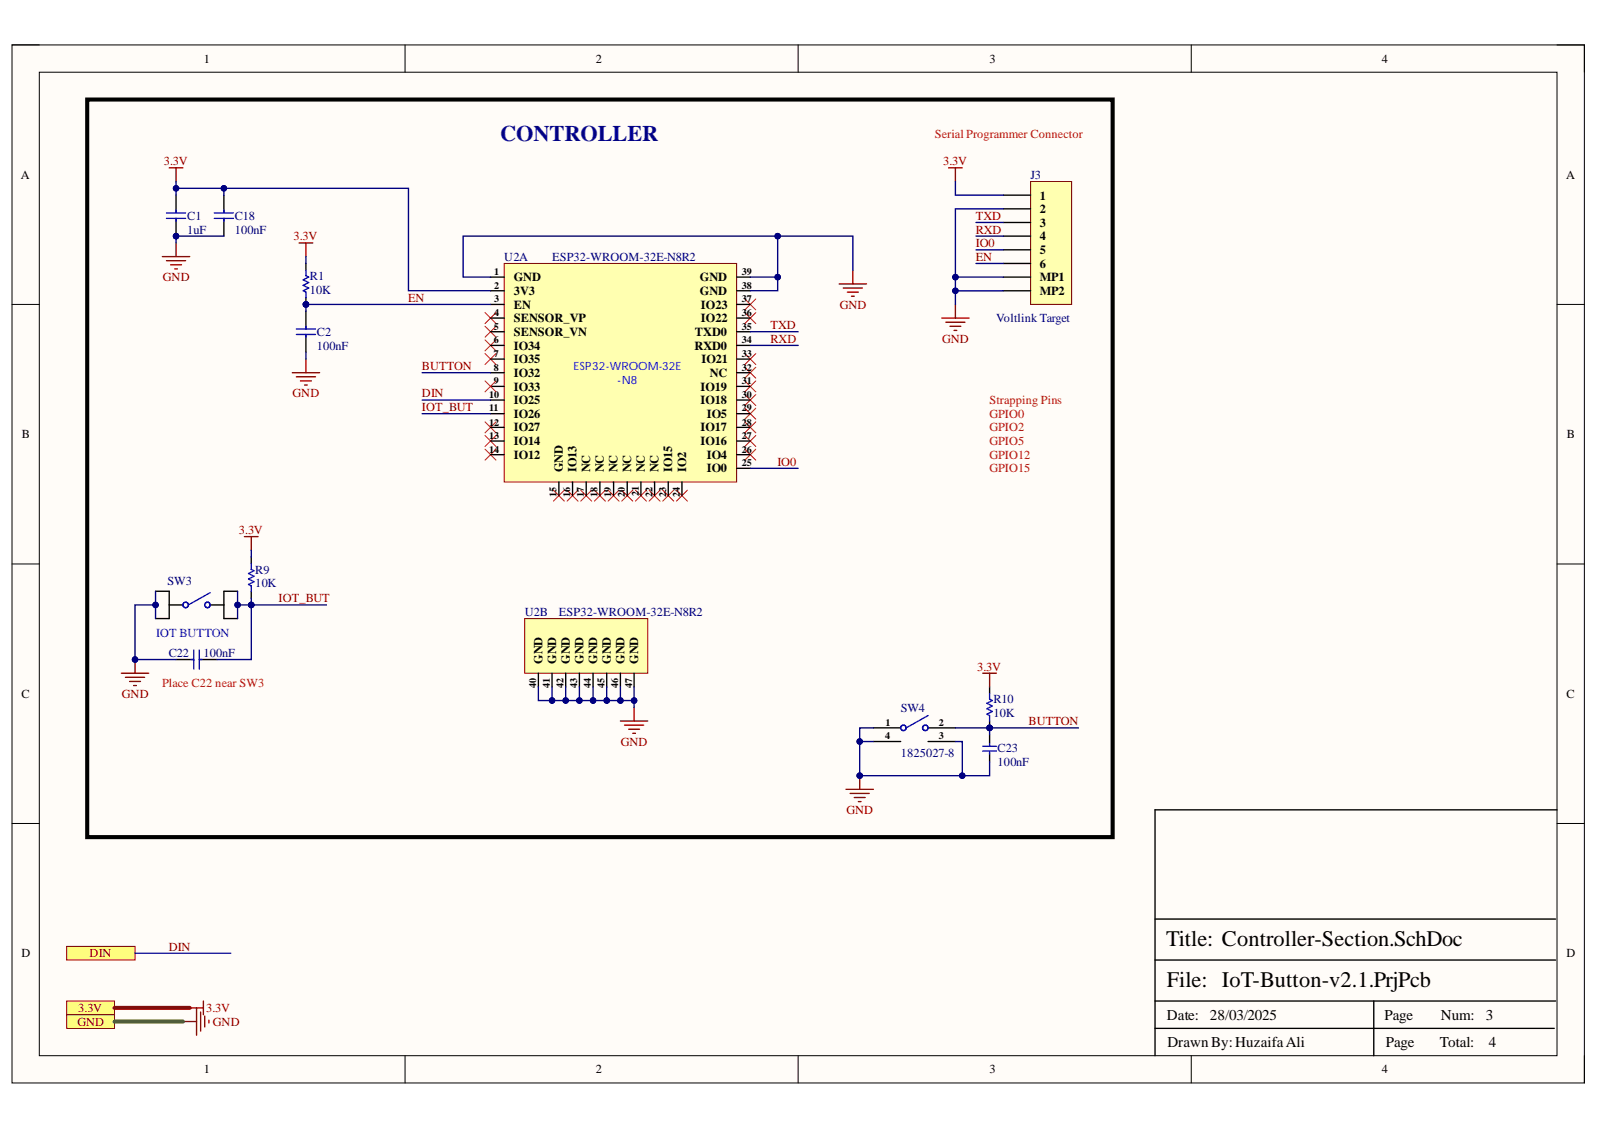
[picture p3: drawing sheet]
<svg xmlns="http://www.w3.org/2000/svg" width="297mm" height="210mm" viewBox="0 0 297 210" stroke-linecap="round" stroke-linejoin="round" font-family="sans-serif">
<defs><g id="words">
<text font-size="4.1" fill="#0b0b8e" x="93" y="26.3">CONTROLLER</text>
<g font-size="4.1">
<text x="216.7" y="175.8">Title: Controller-Section.SchDoc</text>
<text x="216.9" y="183.4">File: IoT-Button-v2.1.PrjPcb</text>
</g>
<g font-size="2.8">
<text x="216.9" y="189.6">Date:</text>
<text x="224.9" y="189.6">28/03/2025</text>
<text x="257.3" y="189.6">Page</text>
<text x="267.8" y="189.6">Num:</text>
<text x="276.2" y="189.6">3</text>
<text x="217" y="194.7">DrawnBy:HuzaifaAli</text>
<text x="257.6" y="194.7">Page</text>
<text x="267.7" y="194.7">Total:</text>
<text x="276.7" y="194.7">4</text>
</g>
<g font-size="2.3">
<text x="37.9" y="11.7">1</text>
<text x="110.7" y="11.7">2</text>
<text x="183.9" y="11.7">3</text>
<text x="256.8" y="11.7">4</text>
<text x="3.9" y="33.3">A</text>
<text x="291.1" y="33.3">A</text>
<text x="193.3" y="37.1">1</text>
<text x="193.3" y="39.6">2</text>
<text x="193.3" y="42.2">3</text>
<text x="193.3" y="44.7">4</text>
<text x="193.3" y="47.2">5</text>
<text x="95.5" y="52.3">GND</text>
<text x="130.1" y="52.3">GND</text>
<text x="193.3" y="49.8">6</text>
<text x="193.3" y="52.3">MP1</text>
<text x="95.5" y="54.9">3V3</text>
<text x="95.5" y="57.4">EN</text>
<text x="95.5" y="59.9">SENSOR_VP</text>
<text x="130.1" y="54.9">GND</text>
<text x="130.3" y="59.9">IO22</text>
<text x="130.3" y="57.4">IO23</text>
<text x="193.3" y="54.9">MP2</text>
<text x="95.5" y="62.5">SENSOR_VN</text>
<text x="95.5" y="65">IO34</text>
<text x="129.1" y="65">RXD0</text>
<text x="129.2" y="62.5">TXD0</text>
<text x="95.5" y="67.5">IO35</text>
<text x="95.5" y="70.1">IO32</text>
<text x="130.4" y="67.5">IO21</text>
<text x="132" y="70.1">NC</text>
<text x="95.5" y="72.6">IO33</text>
<text x="95.5" y="75.1">IO25</text>
<text x="95.5" y="77.7">IO26</text>
<text x="130.2" y="75.1">IO18</text>
<text x="130.2" y="72.6">IO19</text>
<text x="131.4" y="77.7">IO5</text>
<text x="4.1" y="81.5">B</text>
<text x="95.5" y="80.2">IO27</text>
<text x="95.5" y="82.8">IO14</text>
<text x="130.2" y="82.8">IO16</text>
<text x="130.2" y="80.2">IO17</text>
<text x="291.3" y="81.5">B</text>
<text x="95.5" y="85.3">IO12</text>
<text x="104.6" y="87.8" transform="rotate(-90 104.6 87.8)">GND</text>
<text x="107.2" y="87.8" transform="rotate(-90 107.2 87.8)">IO13</text>
<text x="109.7" y="87.8" transform="rotate(-90 109.7 87.8)">NC</text>
<text x="112.3" y="87.8" transform="rotate(-90 112.3 87.8)">NC</text>
<text x="114.8" y="87.8" transform="rotate(-90 114.8 87.8)">NC</text>
<text x="117.3" y="87.8" transform="rotate(-90 117.3 87.8)">NC</text>
<text x="119.9" y="87.8" transform="rotate(-90 119.9 87.8)">NC</text>
<text x="122.4" y="87.8" transform="rotate(-90 122.4 87.8)">NC</text>
<text x="125" y="87.8" transform="rotate(-90 125 87.8)">IO15</text>
<text x="127.6" y="87.8" transform="rotate(-90 127.6 87.8)">IO2</text>
<text x="131.4" y="87.8">IO0</text>
<text x="131.4" y="85.3">IO4</text>
<text x="100.8" y="123.4" transform="rotate(-90 100.8 123.4)">GND</text>
<text x="103.4" y="123.4" transform="rotate(-90 103.4 123.4)">GND</text>
<text x="105.9" y="123.4" transform="rotate(-90 105.9 123.4)">GND</text>
<text x="108.5" y="123.4" transform="rotate(-90 108.5 123.4)">GND</text>
<text x="111" y="123.4" transform="rotate(-90 111 123.4)">GND</text>
<text x="113.5" y="123.4" transform="rotate(-90 113.5 123.4)">GND</text>
<text x="116.1" y="123.4" transform="rotate(-90 116.1 123.4)">GND</text>
<text x="118.6" y="123.4" transform="rotate(-90 118.6 123.4)">GND</text>
<text x="4" y="129.7">C</text>
<text x="291.2" y="129.7">C</text>
<text x="4" y="178">D</text>
<text x="291.2" y="178">D</text>
<text x="37.9" y="199.6">1</text>
<text x="110.7" y="199.6">2</text>
<text x="183.9" y="199.6">3</text>
<text x="256.8" y="199.6">4</text>
</g>
<g font-size="2.3" fill="#f00">
<text x="173.8" y="25.6">Serial Programmer Connector</text>
<text x="183.9" y="75.1">Strapping Pins</text>
<text x="183.9" y="77.7">GPIO0</text>
<text x="183.9" y="80.2">GPIO2</text>
<text x="183.9" y="82.8">GPIO5</text>
<text x="183.9" y="85.3">GPIO12</text>
<text x="183.9" y="87.8">GPIO15</text>
<text x="30.1" y="127.7">Place C22 near SW3</text>
</g>
<g font-size="2.3" fill="#800000">
<text x="30.5" y="30.8">3.3V</text>
<text x="175.3" y="30.8">3.3V</text>
<text x="181.4" y="40.9">TXD</text>
<text x="54.6" y="44.7">3.3V</text>
<text x="181.4" y="43.4">RXD</text>
<text x="181.4" y="46">IO0</text>
<text x="30.3" y="52.3">GND</text>
<text x="181.4" y="48.5">EN</text>
<text x="75.9" y="56.1">EN</text>
<text x="156.1" y="57.4">GND</text>
<text x="143.2" y="61.2">TXD</text>
<text x="143.2" y="63.7">RXD</text>
<text x="175.1" y="63.7">GND</text>
<text x="78.4" y="68.8">BUTTON</text>
<text x="54.4" y="73.9">GND</text>
<text x="78.4" y="73.9">DIN</text>
<text x="78.4" y="76.4">IOT_BUT</text>
<text x="144.5" y="86.6">IO0</text>
<text x="44.4" y="99.3">3.3V</text>
<text x="51.8" y="112">IOT_BUT</text>
<text x="181.6" y="124.7">3.3V</text>
<text x="22.7" y="129.7">GND</text>
<text x="191.2" y="134.8">BUTTON</text>
<text x="115.4" y="138.6">GND</text>
<text x="157.4" y="151.4">GND</text>
<text x="16.7" y="178">DIN</text>
<text x="31.4" y="176.7">DIN</text>
<text x="14.4" y="190.7">GND</text>
<text x="14.6" y="188.2">3.3V</text>
<text x="38.3" y="188.2">3.3V</text>
<text x="39.6" y="190.7">GND</text>
</g>
<g font-size="2.3" fill="#000080">
<text x="191.5" y="33.3">J3</text>
<text x="34.8" y="40.9">C1</text>
<text x="43.7" y="40.9">C18</text>
<text x="34.8" y="43.4">1uF</text>
<text x="43.7" y="43.4">100nF</text>
<text x="57.6" y="52.1">R1</text>
<text x="93.7" y="48.5">U2A</text>
<text x="102.6" y="48.5">ESP32-WROOM-32E-N8R2</text>
<text x="57.6" y="54.6">10K</text>
<text x="185.2" y="59.9">Voltlink Target</text>
<text x="58.9" y="62.5">C2</text>
<text x="58.9" y="65">100nF</text>
<text x="47.5" y="106.7">R9</text>
<text x="31.1" y="108.7">SW3</text>
<text x="47.5" y="109.2">10K</text>
<text x="97.5" y="114.5">U2B</text>
<text x="103.9" y="114.5">ESP32-WROOM-32E-N8R2</text>
<text x="31.4" y="122.1">C22</text>
<text x="37.8" y="122.1">100nF</text>
<text x="184.7" y="130.8">R10</text>
<text x="167.4" y="132.3">SW4</text>
<text x="184.7" y="133.3">10K</text>
<text x="167.4" y="140.7">1825027-8</text>
<text x="185.4" y="139.9">C23</text>
<text x="185.4" y="142.4">100nF</text>
</g>
<text font-size="2.3" fill="#00f" x="29" y="118.3">IOT BUTTON</text>
<g font-size="2.1" fill="#00f">
<text x="106.6" y="68.8">ESP32-WROOM-32E</text>
<text x="114.8" y="71.3">-N8</text>
</g>
<g font-size="1.9">
<text x="91.9" y="51.1">1</text>
<text x="91.9" y="53.7">2</text>
<text x="137.9" y="53.7">38</text>
<text x="137.9" y="51.1">39</text>
<text x="91.9" y="56.2">3</text>
<text x="91.9" y="58.7">4</text>
<text x="137.9" y="58.7">36</text>
<text x="137.9" y="56.2">37</text>
<text x="91.8" y="61.3">5</text>
<text x="91.8" y="63.8">6</text>
<text x="137.9" y="63.8">34</text>
<text x="137.9" y="61.3">35</text>
<text x="91.8" y="66.4">7</text>
<text x="91.8" y="68.9">8</text>
<text x="91.8" y="71.4">9</text>
<text x="137.9" y="71.4">31</text>
<text x="137.9" y="68.9">32</text>
<text x="137.9" y="66.4">33</text>
<text x="90.9" y="74">10</text>
<text x="90.9" y="76.5">11</text>
<text x="137.9" y="76.5">29</text>
<text x="137.9" y="74">30</text>
<text x="90.9" y="79.1">12</text>
<text x="90.9" y="81.7">13</text>
<text x="137.9" y="81.7">27</text>
<text x="137.9" y="79.1">28</text>
<text x="90.9" y="84.2">14</text>
<text x="137.9" y="86.7">25</text>
<text x="137.9" y="84.2">26</text>
<text x="103.5" y="92.4" transform="rotate(-90 103.5 92.4)">15</text>
<text x="106" y="92.4" transform="rotate(-90 106 92.4)">16</text>
<text x="108.5" y="92.4" transform="rotate(-90 108.5 92.4)">17</text>
<text x="111.1" y="92.4" transform="rotate(-90 111.1 92.4)">18</text>
<text x="113.6" y="92.4" transform="rotate(-90 113.6 92.4)">19</text>
<text x="116.2" y="92.4" transform="rotate(-90 116.2 92.4)">20</text>
<text x="118.8" y="92.3" transform="rotate(-90 118.8 92.3)">21</text>
<text x="121.3" y="92.4" transform="rotate(-90 121.3 92.4)">22</text>
<text x="123.9" y="92.4" transform="rotate(-90 123.9 92.4)">23</text>
<text x="126.4" y="92.4" transform="rotate(-90 126.4 92.4)">24</text>
<text x="99.7" y="128" transform="rotate(-90 99.7 128)">40</text>
<text x="102.2" y="127.9" transform="rotate(-90 102.2 127.9)">41</text>
<text x="104.7" y="127.9" transform="rotate(-90 104.7 127.9)">42</text>
<text x="107.3" y="127.9" transform="rotate(-90 107.3 127.9)">43</text>
<text x="109.8" y="128" transform="rotate(-90 109.8 128)">44</text>
<text x="112.3" y="128" transform="rotate(-90 112.3 128)">45</text>
<text x="114.9" y="128" transform="rotate(-90 114.9 128)">46</text>
<text x="117.5" y="128" transform="rotate(-90 117.5 128)">47</text>
<text x="164.5" y="137.4">4</text>
<text x="164.6" y="134.9">1</text>
<text x="174.5" y="134.9">2</text>
<text x="174.5" y="137.4">3</text>
</g>
</g></defs>
<path d="M2.2 8.4h292.3v192.9h-292.3z" fill-rule="evenodd" fill="#fffcf8"/>
<path d="M2.2 8.4h292.3v192.9h-292.3z" fill="none" stroke="#000" stroke-width=".19"/>
<path d="M7.3 13.4h282.1v182.9h-282.1z" fill-rule="evenodd" fill="#fffcf8"/>
<g fill="none" stroke="#000" stroke-width=".19">
<path d="M2.2 8.3h5.1M7.3 13.4h282.1v182.9h-282.1zM75.3 8.3v5.1M148.4 8.3v5.1M221.4 8.4v5M289.4 8.4h5.1v5M2.2 56.6h5.1M289.4 56.6h5.1M2.2 104.9h5.1M289.4 104.9h5.1M2.2 153.1h5.1M289.4 153.1h5.1"/>
<path d="M75.3 196.3v5M148.4 196.3v5M221.4 196.3v5M294.5 196.3v5"/>
</g>
<path d="M289.4 150.6h-74.7v45.7M214.7 178.5h74.5M214.7 170.9h74.5M214.7 191.2h74.2M214.7 186.1h74.5M255.4 186.1v10.2" fill="none" stroke="#000" stroke-width=".25"/>
<path d="M115.3 134.1h5.1M116.1 134.8h3.5M116.8 135.6h2.1M117.6 136.3h.5M117.9 131.5v2.6M35.3 187.4h2.5M37.8 186.1v2.6" fill="none" stroke="#800000" stroke-width=".25"/>
<path d="M12.4 186.1h8.9v2.6h-8.9z" fill-rule="evenodd" fill="#ffff80"/>
<path d="M12.4 186.1h8.9v2.6h-8.9z" fill="none" stroke="#800000" stroke-width=".19"/>
<path d="M34 189.9h2.5M36.5 187.4v5.1M37.3 188.1v3.6M38.1 188.9v2M38.8 189.7v.5" fill="none" stroke="#800000" stroke-width=".25"/>
<path d="M12.4 188.7h8.9v2.5h-8.9z" fill-rule="evenodd" fill="#ffff80"/>
<path d="M12.4 188.7h8.9v2.5h-8.9z" fill="none" stroke="#800000" stroke-width=".19"/>
<path d="M31.5 31.2h2.5M32.7 31.2v2.5M176.3 31.2h2.6M177.6 31.2v2.5M30.2 47.7h5.1M30.9 48.5h3.6M31.7 49.2h2M32.5 50h.5M32.7 45.2v2.5" fill="none" stroke="#800000" stroke-width=".25"/>
<path d="M41.6 36.3v3.3M41.6 40.6v3.3" fill="none" stroke="#000" stroke-width=".25"/>
<path d="M39.8 39.6h3.6M41.6 39.1v.5M39.8 40.6h3.6M41.6 40.6v.5" fill="none" stroke="#00f" stroke-width=".25"/>
<path d="M191.6 33.7h7.6v22.9h-7.6z" fill-rule="evenodd" fill="#ffffb0"/>
<path d="M191.6 33.7h7.6v22.9h-7.6z" fill="none" stroke="#800000" stroke-width=".19"/>
<path d="M186.5 36.3h5.1M186.5 38.8h5.1M186.5 41.4h5.1M186.5 43.9h5.1M186.5 46.4h5.1M186.5 49h5.1M186.5 51.5h5.1M186.5 54.1h5.1" fill="none" stroke="#000" stroke-width=".25"/>
<path d="M175.1 59.1h5M175.8 59.9h3.6M177.6 56.6v2.5M176.6 60.7h2M177.3 61.4h.5M22.6 125.2h5M23.3 125.9h3.6M24.1 126.7h2M24.8 127.5h.6M25.1 122.6v2.6" fill="none" stroke="#800000" stroke-width=".25"/>
<circle cx="25.1" cy="122.6" r=".51" fill="#000080"/>
<circle cx="25.1" cy="122.6" r=".51" fill="none" stroke="#000080" stroke-width=".19"/>
<path d="M32.7 122.6h3.3M37 122.6h3.3" fill="none" stroke="#000" stroke-width=".25"/>
<path d="M35.5 122.6h.5M36 120.8v3.6M37 120.8v3.6M37 122.6h.6" fill="none" stroke="#00f" stroke-width=".25"/>
<path d="M12.4 176h12.7v2.5h-12.7z" fill-rule="evenodd" fill="#ffff80"/>
<path d="M12.4 176h12.7v2.5h-12.7z" fill="none" stroke="#800000" stroke-width=".19"/>
<circle cx="32.7" cy="43.9" r=".51" fill="#000080"/>
<circle cx="32.7" cy="43.9" r=".51" fill="none" stroke="#000080" stroke-width=".19"/>
<path d="M32.7 40.6v3.3" fill="none" stroke="#000" stroke-width=".25"/>
<circle cx="32.7" cy="43.9" r=".51" fill="#000080"/>
<circle cx="32.7" cy="43.9" r=".51" fill="none" stroke="#000080" stroke-width=".19"/>
<path d="M32.7 36.3v3.3M28.9 109.9h2.6v5.1h-2.6M31.5 112.5h2.5M39.1 112.5h2.5M44.2 109.9h-2.6v5.1h2.6M46.7 103.6v1.3M46.7 109.9v1.3" fill="none" stroke="#000" stroke-width=".25"/>
<g fill="none" stroke="#00f" stroke-width=".25">
<path d="M30.9 39.6h3.6M32.7 39.1v.5M30.9 40.6h3.6M32.7 40.6v.5M39.1 110.2l-4.1 2.3M46.7 104.9v1l.5 .2-1 .5 1 .5-1 .5 1 .6-1 .5 .5 .2v1"/>
<circle cx="34.5" cy="112.5" r=".51"/>
<circle cx="38.6" cy="112.5" r=".51"/>
</g>
<path d="M45.4 99.8h2.6M46.7 99.8v2.5M157.3 146.8h5M158 147.5h3.6M158.8 148.3h2M159.5 149h.6M159.8 144.2v2.6" fill="none" stroke="#800000" stroke-width=".25"/>
<path d="M16.2 18.5h190.6v137.1h-190.6z" fill="none" stroke="#000" stroke-width=".76"/>
<circle cx="159.8" cy="144.2" r=".51" fill="#000080"/>
<circle cx="159.8" cy="144.2" r=".51" fill="none" stroke="#000080" stroke-width=".19"/>
<path d="M162.3 135.3h5.1M162.3 137.9h5.1M172.5 135.3h5.1M172.5 137.9h5.1" fill="none" stroke="#000" stroke-width=".25"/>
<g fill="none" stroke="#00f" stroke-width=".25">
<path d="M172.5 133l-4.1 2.3"/>
<circle cx="167.9" cy="135.3" r=".51"/>
<circle cx="172" cy="135.3" r=".51"/>
</g>
<circle cx="183.9" cy="135.3" r=".51" fill="#000080"/>
<circle cx="183.9" cy="135.3" r=".51" fill="none" stroke="#000080" stroke-width=".19"/>
<path d="M183.9 134.1v1.2" fill="none" stroke="#000" stroke-width=".25"/>
<circle cx="183.9" cy="135.3" r=".51" fill="#000080"/>
<circle cx="183.9" cy="135.3" r=".51" fill="none" stroke="#000080" stroke-width=".19"/>
<path d="M183.9 127.7v1.3M183.9 136.6v1.5M183.9 140v1.7" fill="none" stroke="#000" stroke-width=".25"/>
<path d="M182.7 139.6h2.5M182.7 138.8h2.5M183.9 129v1l.6 .2-1.1 .6 1.1 .5-1.1 .5 1.1 .5-1.1 .5 .5 .2v1.1M183.9 138.1v.5M183.9 139.6v.5" fill="none" stroke="#00f" stroke-width=".25"/>
<path d="M156 52.8h5.1M156.7 53.6h3.6M157.5 54.3h2M158.3 55.1h.5M158.5 50.2v2.6" fill="none" stroke="#800000" stroke-width=".25"/>
<g fill="none" stroke="#f00" stroke-width=".19">
<path d="M90.2 58.1l2 2.1M92.2 58.1l-2 2.1M138.4 55.6l2.1 2M138.4 58.1l2.1 2.1M140.5 58.1l-2.1 2.1M140.5 55.6l-2.1 2M90.2 60.7l2 2M90.2 78.4l2 2.1M90.2 65.7l2 2.1M90.2 63.2l2 2M92.2 60.7l-2 2M92.2 78.4l-2 2.1"/>
<path d="M92.2 65.7l-2 2.1M92.2 63.2l-2 2M138.4 68.3l2.1 2M138.4 75.9l2.1 2M138.4 65.7l2.1 2.1M138.4 70.8l2.1 2.1M138.4 73.4l2.1 2M138.4 78.4l2.1 2.1M140.5 68.3l-2.1 2M140.5 73.4l-2.1 2M140.5 70.8l-2.1 2.1M140.5 65.7l-2.1 2.1"/>
<path d="M140.5 75.9l-2.1 2M140.5 78.4l-2.1 2.1M90.2 83.5l2 2.1M90.2 81l2 2M92.2 83.5l-2 2.1M92.2 81l-2 2M102.9 91.1l2 2.1M104.9 91.1l-2 2.1M105.4 91.1l2 2.1M107.4 91.1l-2 2.1M108 91.1l2 2.1M110 91.1l-2 2.1"/>
<path d="M110.5 91.1l2 2.1M112.5 91.1l-2 2.1M113 91.1l2.1 2.1M115.1 91.1l-2.1 2.1M115.6 91.1l2 2.1M117.6 91.1l-2 2.1M118.1 91.1l2.1 2.1M120.2 91.1l-2.1 2.1M120.7 91.1l2 2.1M122.7 91.1l-2 2.1M123.2 91.1l2 2.1M125.2 91.1l-2 2.1"/>
<path d="M125.7 91.1l2.1 2.1M127.8 91.1l-2.1 2.1M138.4 81l2.1 2M138.4 83.5l2.1 2.1M140.5 81l-2.1 2M140.5 83.5l-2.1 2.1"/>
</g>
<path d="M93.7 49h43.2v40.6h-43.2z" fill-rule="evenodd" fill="#ffffb0"/>
<path d="M93.7 49h43.2v40.6h-43.2z" fill="none" stroke="#800000" stroke-width=".19"/>
<g fill="none" stroke="#000" stroke-width=".25">
<path d="M91.2 51.5h2.5M91.2 54.1h2.5M91.2 56.6h2.5M91.2 59.1h2.5M136.9 51.5h2.6M136.9 54.1h2.6M136.9 56.6h2.6M136.9 59.1h2.6M91.2 61.7h2.5M91.2 64.2h2.5M91.2 66.8h2.5M91.2 69.3h2.5"/>
<path d="M91.2 71.8h2.5M91.2 74.4h2.5M91.2 76.9h2.5M91.2 79.5h2.5M136.9 61.7h2.6M136.9 64.2h2.6M136.9 66.8h2.6M136.9 69.3h2.6M136.9 71.8h2.6M136.9 74.4h2.6M136.9 76.9h2.6M136.9 79.5h2.6"/>
<path d="M91.2 82h2.5M91.2 84.5h2.5M103.9 89.6v2.5M106.4 89.6v2.5M109 89.6v2.5M111.5 89.6v2.5M114.1 89.6v2.5M116.6 89.6v2.5M119.1 89.6v2.5M121.7 89.6v2.5M124.2 89.6v2.5M126.8 89.6v2.5"/>
<path d="M136.9 82h2.6M136.9 84.5h2.6M136.9 87.1h2.6"/>
</g>
<path d="M97.5 115h22.9v10.2h-22.9z" fill-rule="evenodd" fill="#ffffb0"/>
<path d="M97.5 115h22.9v10.2h-22.9z" fill="none" stroke="#800000" stroke-width=".19"/>
<path d="M100.1 125.2v2.5M102.6 125.2v2.5M105.2 125.2v2.5M107.7 125.2v2.5M110.2 125.2v2.5M112.8 125.2v2.5M115.3 125.2v2.5M117.9 125.2v2.5" fill="none" stroke="#000" stroke-width=".25"/>
<path d="M90.2 70.8l2 2.1M92.2 70.8l-2 2.1" fill="none" stroke="#f00" stroke-width=".19"/>
<path d="M55.6 45.2h2.5M56.9 45.2v2.5M54.3 69.3h5.1M55.1 70.1h3.5M55.9 70.8h2M56.6 71.6h.5M56.9 66.8v2.5M182.7 125.2h2.5M183.9 125.2v2.5" fill="none" stroke="#800000" stroke-width=".25"/>
<circle cx="56.9" cy="56.6" r=".51" fill="#000080"/>
<circle cx="56.9" cy="56.6" r=".51" fill="none" stroke="#000080" stroke-width=".19"/>
<path d="M56.9 55.3v1.3" fill="none" stroke="#000" stroke-width=".25"/>
<circle cx="56.9" cy="56.6" r=".51" fill="#000080"/>
<circle cx="56.9" cy="56.6" r=".51" fill="none" stroke="#000080" stroke-width=".19"/>
<path d="M56.9 49v1.2M56.9 57.9v3.3M56.9 62.2v3.3" fill="none" stroke="#000" stroke-width=".25"/>
<path d="M56.9 50.2v1.1l.5 .2-1 .5 1 .5-1 .5 1 .6-1 .5 .5 .2v1M55.1 61.2h3.5M55.1 62.2h3.5M56.9 60.7v.5M56.9 62.2v.5" fill="none" stroke="#00f" stroke-width=".25"/>
<path d="M21.3 187.4h14" fill="none" stroke="#980000" stroke-width=".76"/>
<path d="M21.3 189.9h12.7" fill="none" stroke="#38761d" stroke-width=".76"/>
<path d="M41.6 35h-8.9v1.3M181.4 41.4h5.1M181.4 43.9h5.1M181.4 46.4h5.1M181.4 49h5.1M139.5 61.7h8.9M139.5 64.2h8.9M25.1 177.2h17.8" fill="none" stroke="#000080" stroke-width=".25"/>
<circle cx="41.6" cy="35" r=".51" fill="#000080"/>
<circle cx="41.6" cy="35" r=".51" fill="none" stroke="#000080" stroke-width=".19"/>
<circle cx="32.7" cy="35" r=".51" fill="#000080"/>
<circle cx="32.7" cy="35" r=".51" fill="none" stroke="#000080" stroke-width=".19"/>
<path d="M32.7 33.7v1.3" fill="none" stroke="#000080" stroke-width=".25"/>
<circle cx="32.7" cy="35" r=".51" fill="#000080"/>
<circle cx="32.7" cy="35" r=".51" fill="none" stroke="#000080" stroke-width=".19"/>
<path d="M41.6 43.9h-8.9v1.3" fill="none" stroke="#000080" stroke-width=".25"/>
<circle cx="32.7" cy="43.9" r=".51" fill="#000080"/>
<circle cx="32.7" cy="43.9" r=".51" fill="none" stroke="#000080" stroke-width=".19"/>
<path d="M46.7 112.5v10.1h-6.4M46.7 102.3v1.3" fill="none" stroke="#000080" stroke-width=".25"/>
<circle cx="46.7" cy="112.5" r=".51" fill="#000080"/>
<circle cx="46.7" cy="112.5" r=".51" fill="none" stroke="#000080" stroke-width=".19"/>
<path d="M102.6 127.7v2.5" fill="none" stroke="#000080" stroke-width=".25"/>
<circle cx="102.6" cy="130.2" r=".51" fill="#000080"/>
<circle cx="102.6" cy="130.2" r=".51" fill="none" stroke="#000080" stroke-width=".19"/>
<path d="M105.2 127.7v2.5" fill="none" stroke="#000080" stroke-width=".25"/>
<circle cx="105.2" cy="130.2" r=".51" fill="#000080"/>
<circle cx="105.2" cy="130.2" r=".51" fill="none" stroke="#000080" stroke-width=".19"/>
<path d="M107.7 127.7v2.5" fill="none" stroke="#000080" stroke-width=".25"/>
<circle cx="107.7" cy="130.2" r=".51" fill="#000080"/>
<circle cx="107.7" cy="130.2" r=".51" fill="none" stroke="#000080" stroke-width=".19"/>
<path d="M110.2 127.7v2.5" fill="none" stroke="#000080" stroke-width=".25"/>
<circle cx="110.2" cy="130.2" r=".51" fill="#000080"/>
<circle cx="110.2" cy="130.2" r=".51" fill="none" stroke="#000080" stroke-width=".19"/>
<path d="M112.8 127.7v2.5" fill="none" stroke="#000080" stroke-width=".25"/>
<circle cx="112.8" cy="130.2" r=".51" fill="#000080"/>
<circle cx="112.8" cy="130.2" r=".51" fill="none" stroke="#000080" stroke-width=".19"/>
<path d="M115.3 127.7v2.5" fill="none" stroke="#000080" stroke-width=".25"/>
<circle cx="115.3" cy="130.2" r=".51" fill="#000080"/>
<circle cx="115.3" cy="130.2" r=".51" fill="none" stroke="#000080" stroke-width=".19"/>
<path d="M117.9 130.2v1.3" fill="none" stroke="#000080" stroke-width=".25"/>
<circle cx="117.9" cy="130.2" r=".51" fill="#000080"/>
<circle cx="117.9" cy="130.2" r=".51" fill="none" stroke="#000080" stroke-width=".19"/>
<path d="M186.5 38.8h-8.9v12.7" fill="none" stroke="#000080" stroke-width=".25"/>
<circle cx="177.6" cy="51.5" r=".51" fill="#000080"/>
<circle cx="177.6" cy="51.5" r=".51" fill="none" stroke="#000080" stroke-width=".19"/>
<path d="M177.6 54.1h8.9" fill="none" stroke="#000080" stroke-width=".25"/>
<circle cx="177.6" cy="54.1" r=".51" fill="#000080"/>
<circle cx="177.6" cy="54.1" r=".51" fill="none" stroke="#000080" stroke-width=".19"/>
<path d="M177.6 33.7v2.6h8.9M28.9 109.9v2.6h-3.8v10.1h7.6" fill="none" stroke="#000080" stroke-width=".25"/>
<circle cx="28.9" cy="112.5" r=".51" fill="#000080"/>
<circle cx="28.9" cy="112.5" r=".51" fill="none" stroke="#000080" stroke-width=".19"/>
<circle cx="25.1" cy="122.6" r=".51" fill="#000080"/>
<circle cx="25.1" cy="122.6" r=".51" fill="none" stroke="#000080" stroke-width=".19"/>
<path d="M28.9 112.5v2.5" fill="none" stroke="#000080" stroke-width=".25"/>
<circle cx="28.9" cy="112.5" r=".51" fill="#000080"/>
<circle cx="28.9" cy="112.5" r=".51" fill="none" stroke="#000080" stroke-width=".19"/>
<path d="M44.2 109.9v2.6h2.5" fill="none" stroke="#000080" stroke-width=".25"/>
<circle cx="44.2" cy="112.5" r=".51" fill="#000080"/>
<circle cx="44.2" cy="112.5" r=".51" fill="none" stroke="#000080" stroke-width=".19"/>
<circle cx="46.7" cy="112.5" r=".51" fill="#000080"/>
<circle cx="46.7" cy="112.5" r=".51" fill="none" stroke="#000080" stroke-width=".19"/>
<path d="M44.2 112.5v2.5" fill="none" stroke="#000080" stroke-width=".25"/>
<circle cx="44.2" cy="112.5" r=".51" fill="#000080"/>
<circle cx="44.2" cy="112.5" r=".51" fill="none" stroke="#000080" stroke-width=".19"/>
<path d="M183.9 135.3v1.3" fill="none" stroke="#000080" stroke-width=".25"/>
<circle cx="183.9" cy="135.3" r=".51" fill="#000080"/>
<circle cx="183.9" cy="135.3" r=".51" fill="none" stroke="#000080" stroke-width=".19"/>
<path d="M159.8 137.9h2.5" fill="none" stroke="#000080" stroke-width=".25"/>
<circle cx="159.8" cy="137.9" r=".51" fill="#000080"/>
<circle cx="159.8" cy="137.9" r=".51" fill="none" stroke="#000080" stroke-width=".19"/>
<path d="M177.6 137.9h1.3v6.3" fill="none" stroke="#000080" stroke-width=".25"/>
<circle cx="178.9" cy="144.2" r=".51" fill="#000080"/>
<circle cx="178.9" cy="144.2" r=".51" fill="none" stroke="#000080" stroke-width=".19"/>
<path d="M78.5 69.3h12.7M78.5 74.4h12.7M46.7 111.2v1.3h14" fill="none" stroke="#000080" stroke-width=".25"/>
<circle cx="46.7" cy="112.5" r=".51" fill="#000080"/>
<circle cx="46.7" cy="112.5" r=".51" fill="none" stroke="#000080" stroke-width=".19"/>
<path d="M139.5 51.5h5.1M78.5 76.9h12.7" fill="none" stroke="#000080" stroke-width=".25"/>
<circle cx="144.6" cy="51.5" r=".51" fill="#000080"/>
<circle cx="144.6" cy="51.5" r=".51" fill="none" stroke="#000080" stroke-width=".19"/>
<path d="M144.6 43.9h13.9v6.3" fill="none" stroke="#000080" stroke-width=".25"/>
<circle cx="144.6" cy="43.9" r=".51" fill="#000080"/>
<circle cx="144.6" cy="43.9" r=".51" fill="none" stroke="#000080" stroke-width=".19"/>
<path d="M41.6 36.3v-1.3h34.3v19.1h15.3" fill="none" stroke="#000080" stroke-width=".25"/>
<circle cx="41.6" cy="35" r=".51" fill="#000080"/>
<circle cx="41.6" cy="35" r=".51" fill="none" stroke="#000080" stroke-width=".19"/>
<path d="M91.2 51.5h-5.1v-7.6h58.5v10.2h-5.1M139.5 87.1h8.9" fill="none" stroke="#000080" stroke-width=".25"/>
<circle cx="144.6" cy="43.9" r=".51" fill="#000080"/>
<circle cx="144.6" cy="43.9" r=".51" fill="none" stroke="#000080" stroke-width=".19"/>
<circle cx="144.6" cy="51.5" r=".51" fill="#000080"/>
<circle cx="144.6" cy="51.5" r=".51" fill="none" stroke="#000080" stroke-width=".19"/>
<path d="M177.6 135.3h22.9" fill="none" stroke="#000080" stroke-width=".25"/>
<circle cx="183.9" cy="135.3" r=".51" fill="#000080"/>
<circle cx="183.9" cy="135.3" r=".51" fill="none" stroke="#000080" stroke-width=".19"/>
<path d="M186.5 51.5h-8.9v5.1" fill="none" stroke="#000080" stroke-width=".25"/>
<circle cx="177.6" cy="51.5" r=".51" fill="#000080"/>
<circle cx="177.6" cy="51.5" r=".51" fill="none" stroke="#000080" stroke-width=".19"/>
<circle cx="177.6" cy="54.1" r=".51" fill="#000080"/>
<circle cx="177.6" cy="54.1" r=".51" fill="none" stroke="#000080" stroke-width=".19"/>
<path d="M100.1 127.7v2.5h17.8v-2.5" fill="none" stroke="#000080" stroke-width=".25"/>
<circle cx="117.9" cy="130.2" r=".51" fill="#000080"/>
<circle cx="117.9" cy="130.2" r=".51" fill="none" stroke="#000080" stroke-width=".19"/>
<circle cx="115.3" cy="130.2" r=".51" fill="#000080"/>
<circle cx="115.3" cy="130.2" r=".51" fill="none" stroke="#000080" stroke-width=".19"/>
<circle cx="112.8" cy="130.2" r=".51" fill="#000080"/>
<circle cx="112.8" cy="130.2" r=".51" fill="none" stroke="#000080" stroke-width=".19"/>
<circle cx="110.2" cy="130.2" r=".51" fill="#000080"/>
<circle cx="110.2" cy="130.2" r=".51" fill="none" stroke="#000080" stroke-width=".19"/>
<circle cx="107.7" cy="130.2" r=".51" fill="#000080"/>
<circle cx="107.7" cy="130.2" r=".51" fill="none" stroke="#000080" stroke-width=".19"/>
<circle cx="105.2" cy="130.2" r=".51" fill="#000080"/>
<circle cx="105.2" cy="130.2" r=".51" fill="none" stroke="#000080" stroke-width=".19"/>
<circle cx="102.6" cy="130.2" r=".51" fill="#000080"/>
<circle cx="102.6" cy="130.2" r=".51" fill="none" stroke="#000080" stroke-width=".19"/>
<path d="M162.3 135.3h-2.5v8.9h24.1v-2.5" fill="none" stroke="#000080" stroke-width=".25"/>
<circle cx="159.8" cy="137.9" r=".51" fill="#000080"/>
<circle cx="159.8" cy="137.9" r=".51" fill="none" stroke="#000080" stroke-width=".19"/>
<circle cx="159.8" cy="144.2" r=".51" fill="#000080"/>
<circle cx="159.8" cy="144.2" r=".51" fill="none" stroke="#000080" stroke-width=".19"/>
<circle cx="178.9" cy="144.2" r=".51" fill="#000080"/>
<circle cx="178.9" cy="144.2" r=".51" fill="none" stroke="#000080" stroke-width=".19"/>
<path d="M56.9 56.6v1.3M56.9 65.5v1.3" fill="none" stroke="#000080" stroke-width=".25"/>
<circle cx="56.9" cy="56.6" r=".51" fill="#000080"/>
<circle cx="56.9" cy="56.6" r=".51" fill="none" stroke="#000080" stroke-width=".19"/>
<path d="M56.9 56.6h34.3" fill="none" stroke="#000080" stroke-width=".25"/>
<circle cx="56.9" cy="56.6" r=".51" fill="#000080"/>
<circle cx="56.9" cy="56.6" r=".51" fill="none" stroke="#000080" stroke-width=".19"/>
<path d="M56.9 47.7v1.3" fill="none" stroke="#000080" stroke-width=".25"/>
<use href="#words"/>
</svg>
